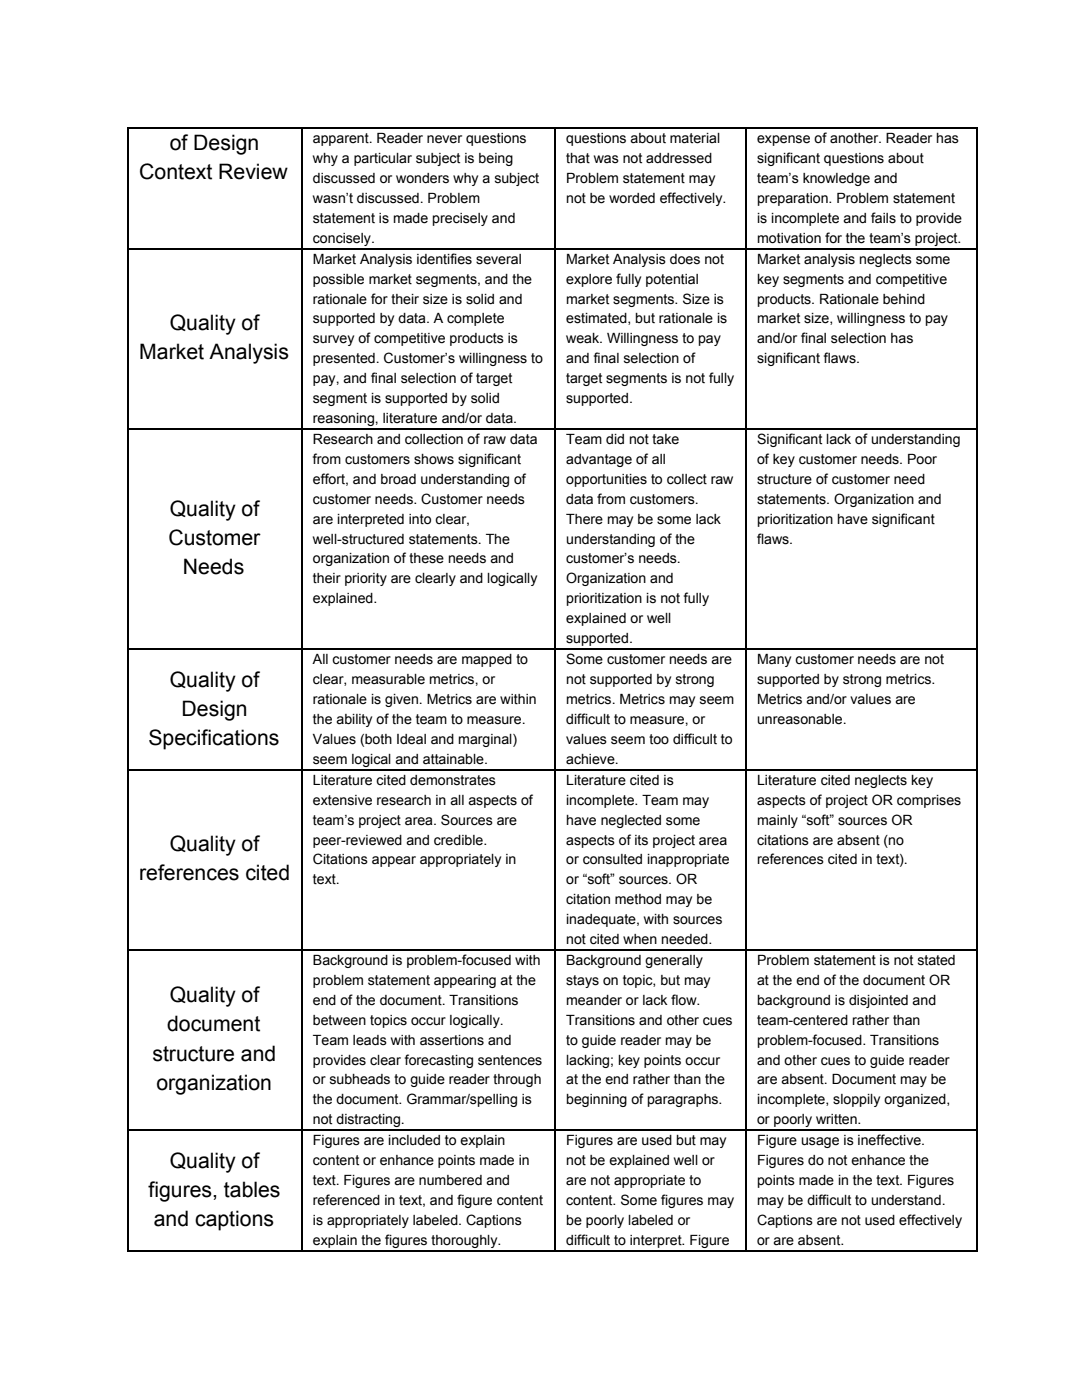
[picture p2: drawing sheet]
<svg xmlns="http://www.w3.org/2000/svg" width="216mm" height="279mm" viewBox="0 0 216 279" stroke-linecap="round" stroke-linejoin="round" font-family="sans-serif">
<defs><g id="words">
<g font-size="4.2">
<text x="33.9" y="29.9">of Design</text>
<text x="27.8" y="35.7">Context Review</text>
<text x="33.9" y="65.9">Quality of</text>
<text x="27.8" y="71.7">Market Analysis</text>
<text x="33.9" y="102.9">Quality of</text>
<text x="33.6" y="108.7">Customer</text>
<text x="36.5" y="114.6">Needs</text>
<text x="33.9" y="137.1">Quality of</text>
<text x="36.2" y="142.9">Design</text>
<text x="29.6" y="148.7">Specifications</text>
<text x="33.9" y="169.9">Quality of</text>
<text x="27.8" y="175.7">references cited</text>
<text x="33.9" y="200">Quality of</text>
<text x="33.3" y="205.8">document</text>
<text x="30.4" y="211.7">structure and</text>
<text x="31.2" y="217.5">organization</text>
<text x="33.9" y="233.1">Quality of</text>
<text x="29.6" y="238.9">figures, tables</text>
<text x="30.7" y="244.7">and captions</text>
</g>
<g font-size="2.8">
<text x="62.4" y="28.6">apparent. Reader never questions</text>
<text x="113" y="28.6">questions about material</text>
<text x="151.1" y="28.6">expense of another. Reader has</text>
<text x="62.4" y="32.5">why a particular subject is being</text>
<text x="113" y="32.5">that was not addressed</text>
<text x="151.1" y="32.5">significant questions about</text>
<text x="62.4" y="36.5">discussed or wonders why a subject</text>
<text x="62.4" y="40.5">wasn’t discussed. Problem</text>
<text x="113" y="36.5">Problem statement may</text>
<text x="113" y="40.5">not be worded effectively.</text>
<text x="151.1" y="36.5">team’s knowledge and</text>
<text x="151.1" y="40.5">preparation. Problem statement</text>
<text x="62.4" y="44.4">statement is made precisely and</text>
<text x="151.1" y="44.4">is incomplete and fails to provide</text>
<text x="62.4" y="48.4">concisely.</text>
<text x="62.4" y="52.7">Market Analysis identifies several</text>
<text x="113" y="52.7">Market Analysis does not</text>
<text x="151.1" y="48.4">motivation for the team’s project.</text>
<text x="151.1" y="52.7">Market analysis neglects some</text>
<text x="62.4" y="56.6">possible market segments, and the</text>
<text x="113" y="56.6">explore fully potential</text>
<text x="151.1" y="56.6">key segments and competitive</text>
<text x="62.4" y="60.6">rationale for their size is solid and</text>
<text x="62.4" y="64.6">supported by data. A complete</text>
<text x="113" y="60.6">market segments. Size is</text>
<text x="113" y="64.6">estimated, but rationale is</text>
<text x="151.1" y="60.6">products. Rationale behind</text>
<text x="151.1" y="64.6">market size, willingness to pay</text>
<text x="62.4" y="68.5">survey of competitive products is</text>
<text x="113" y="68.5">weak. Willingness to pay</text>
<text x="151.1" y="68.5">and/or final selection has</text>
<text x="62.4" y="72.5">presented. Customer’s willingness to</text>
<text x="62.4" y="76.5">pay, and final selection of target</text>
<text x="113" y="72.5">and final selection of</text>
<text x="113" y="76.5">target segments is not fully</text>
<text x="151.1" y="72.5">significant flaws.</text>
<text x="62.4" y="80.4">segment is supported by solid</text>
<text x="113" y="80.4">supported.</text>
<text x="62.4" y="84.4">reasoning, literature and/or data.</text>
<text x="62.4" y="88.6">Research and collection of raw data</text>
<text x="113" y="88.6">Team did not take</text>
<text x="151.1" y="88.6">Significant lack of understanding</text>
<text x="62.4" y="92.6">from customers shows significant</text>
<text x="113" y="92.6">advantage of all</text>
<text x="151.1" y="92.6">of key customer needs. Poor</text>
<text x="62.4" y="96.6">effort, and broad understanding of</text>
<text x="62.4" y="100.5">customer needs. Customer needs</text>
<text x="113" y="96.6">opportunities to collect raw</text>
<text x="113" y="100.5">data from customers.</text>
<text x="151.1" y="96.6">structure of customer need</text>
<text x="151.1" y="100.5">statements. Organization and</text>
<text x="62.4" y="104.5">are interpreted into clear,</text>
<text x="113" y="104.5">There may be some lack</text>
<text x="151.1" y="104.5">prioritization have significant</text>
<text x="62.4" y="108.5">well­structured statements. The</text>
<text x="62.4" y="112.4">organization of these needs and</text>
<text x="113" y="108.5">understanding of the</text>
<text x="113" y="112.4">customer’s needs.</text>
<text x="151.1" y="108.5">flaws.</text>
<text x="62.4" y="116.4">their priority are clearly and logically</text>
<text x="113" y="116.4">Organization and</text>
<text x="62.4" y="120.4">explained.</text>
<text x="113" y="120.4">prioritization is not fully</text>
<text x="113" y="124.4">explained or well</text>
<text x="113" y="128.3">supported.</text>
<text x="62.4" y="132.6">All customer needs are mapped to</text>
<text x="62.4" y="136.5">clear, measurable metrics, or</text>
<text x="113" y="132.6">Some customer needs are</text>
<text x="113" y="136.5">not supported by strong</text>
<text x="151.1" y="132.6">Many customer needs are not</text>
<text x="151.1" y="136.5">supported by strong metrics.</text>
<text x="62.4" y="140.5">rationale is given. Metrics are within</text>
<text x="113" y="140.5">metrics. Metrics may seem</text>
<text x="151.1" y="140.5">Metrics and/or values are</text>
<text x="62.4" y="144.5">the ability of the team to measure.</text>
<text x="62.4" y="148.4">Values (both Ideal and marginal)</text>
<text x="113" y="144.5">difficult to measure, or</text>
<text x="113" y="148.4">values seem too difficult to</text>
<text x="151.1" y="144.5">unreasonable.</text>
<text x="62.4" y="152.4">seem logical and attainable.</text>
<text x="113" y="152.4">achieve.</text>
<text x="62.4" y="156.6">Literature cited demonstrates</text>
<text x="62.4" y="160.6">extensive research in all aspects of</text>
<text x="113" y="156.6">Literature cited is</text>
<text x="113" y="160.6">incomplete. Team may</text>
<text x="151.1" y="156.6">Literature cited neglects key</text>
<text x="151.1" y="160.6">aspects of project OR comprises</text>
<text x="62.4" y="164.6">team’s project area. Sources are</text>
<text x="113" y="164.6">have neglected some</text>
<text x="151.1" y="164.6">mainly “soft” sources OR</text>
<text x="62.4" y="168.5">peer­reviewed and credible.</text>
<text x="62.4" y="172.5">Citations appear appropriately in</text>
<text x="113" y="168.5">aspects of its project area</text>
<text x="113" y="172.5">or consulted inappropriate</text>
<text x="151.1" y="168.5">citations are absent (no</text>
<text x="151.1" y="172.5">references cited in text).</text>
<text x="62.4" y="176.5">text.</text>
<text x="113" y="176.5">or “soft” sources. OR</text>
<text x="113" y="180.4">citation method may be</text>
<text x="113" y="184.4">inadequate, with sources</text>
<text x="113" y="188.4">not cited when needed.</text>
<text x="62.4" y="192.6">Background is problem­focused with</text>
<text x="62.4" y="196.6">problem statement appearing at the</text>
<text x="113" y="192.6">Background generally</text>
<text x="113" y="196.6">stays on topic, but may</text>
<text x="151.1" y="192.6">Problem statement is not stated</text>
<text x="151.1" y="196.6">at the end of the document OR</text>
<text x="62.4" y="200.6">end of the document. Transitions</text>
<text x="113" y="200.6">meander or lack flow.</text>
<text x="151.1" y="200.6">background is disjointed and</text>
<text x="62.4" y="204.5">between topics occur logically.</text>
<text x="62.4" y="208.5">Team leads with assertions and</text>
<text x="113" y="204.5">Transitions and other cues</text>
<text x="113" y="208.5">to guide reader may be</text>
<text x="151.1" y="204.5">team­centered rather than</text>
<text x="151.1" y="208.5">problem­focused. Transitions</text>
<text x="62.4" y="212.5">provides clear forecasting sentences</text>
<text x="113" y="212.5">lacking; key points occur</text>
<text x="151.1" y="212.5">and other cues to guide reader</text>
<text x="62.4" y="216.4">or subheads to guide reader through</text>
<text x="62.4" y="220.4">the document. Grammar/spelling is</text>
<text x="113" y="216.4">at the end rather than the</text>
<text x="113" y="220.4">beginning of paragraphs.</text>
<text x="151.1" y="216.4">are absent. Document may be</text>
<text x="151.1" y="220.4">incomplete, sloppily organized,</text>
<text x="62.4" y="224.4">not distracting.</text>
<text x="151.1" y="224.4">or poorly written.</text>
<text x="62.4" y="228.6">Figures are included to explain</text>
<text x="62.4" y="232.6">content or enhance points made in</text>
<text x="113" y="228.6">Figures are used but may</text>
<text x="113" y="232.6">not be explained well or</text>
<text x="151.1" y="228.6">Figure usage is ineffective.</text>
<text x="151.1" y="232.6">Figures do not enhance the</text>
<text x="62.4" y="236.5">text. Figures are numbered and</text>
<text x="113" y="236.5">are not appropriate to</text>
<text x="151.1" y="236.5">points made in the text. Figures</text>
<text x="62.4" y="240.5">referenced in text, and figure content</text>
<text x="62.4" y="244.5">is appropriately labeled. Captions</text>
<text x="113" y="240.5">content. Some figures may</text>
<text x="113" y="244.5">be poorly labeled or</text>
<text x="151.1" y="240.5">may be difficult to understand.</text>
<text x="151.1" y="244.5">Captions are not used effectively</text>
<text x="62.4" y="248.4">explain the figures thoroughly.</text>
<text x="113" y="248.4">difficult to interpret. Figure</text>
<text x="151.1" y="248.4">or are absent.</text>
</g>
</g></defs>
<g fill="none" stroke="#000" stroke-width=".26">
<path d="M25.4 25.5h169.6M25.5 25.4v224.4M60.2 25.4v224.4M110.7 25.4v224.4M148.8 25.4v224.4M194.9 25.4v224.4M25.4 49.6h169.6M25.4 85.6h169.6M25.4 129.5h169.6M25.4 153.6h169.6M25.4 189.6h169.6M25.4 225.6h169.6"/>
<path d="M25.4 249.6h169.6"/>
</g>
<use href="#words"/>
</svg>
